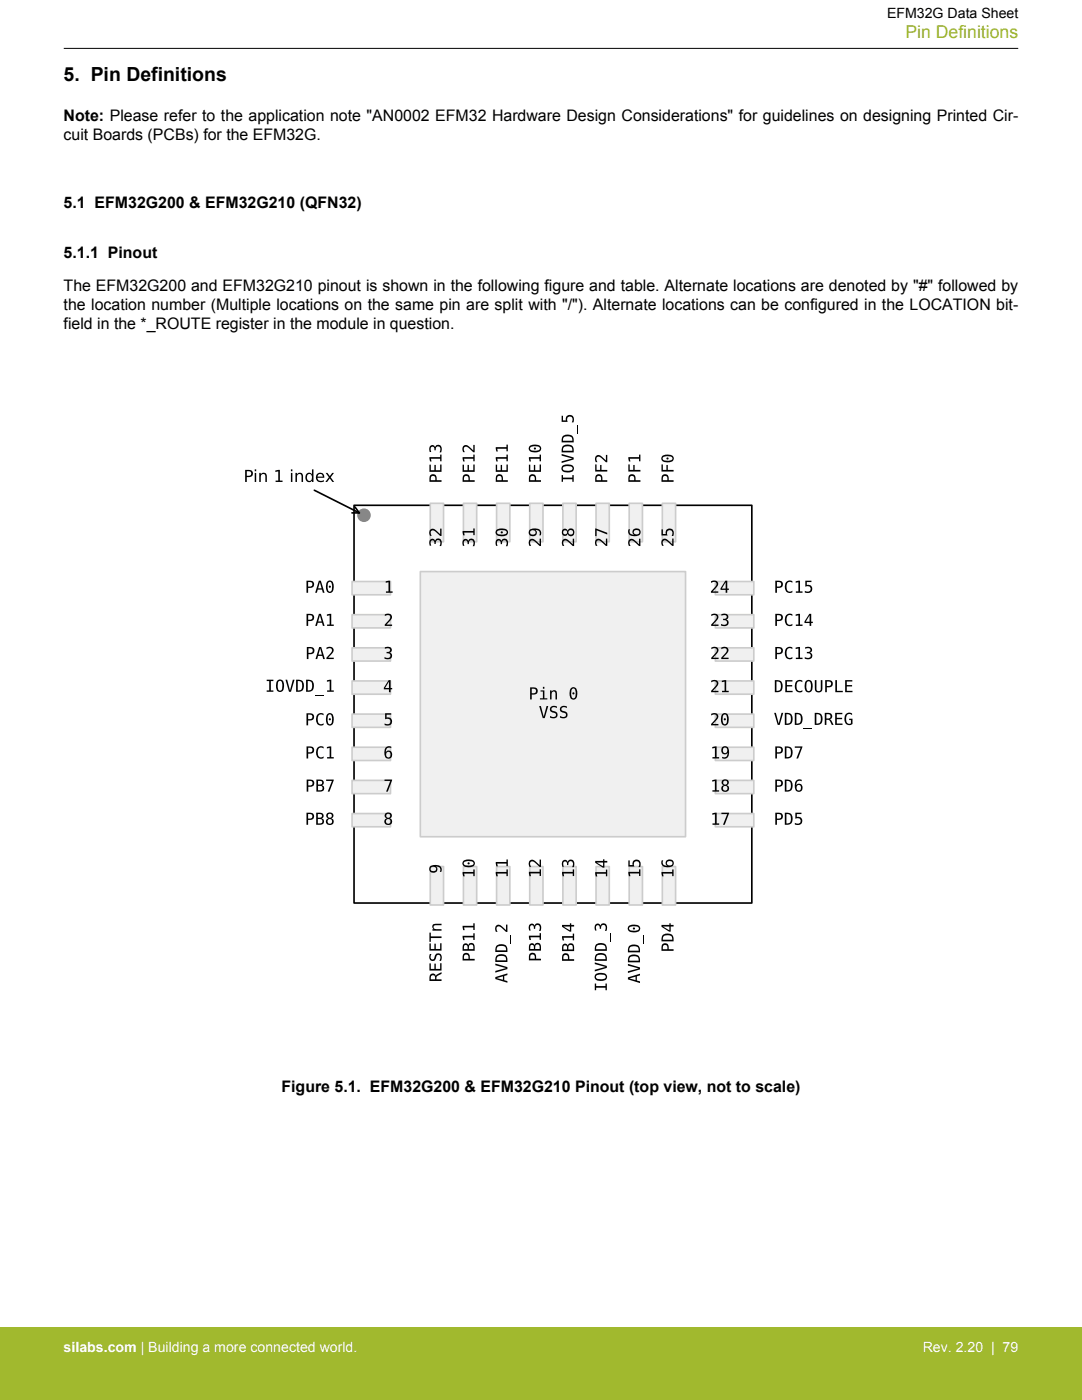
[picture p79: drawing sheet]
<svg xmlns="http://www.w3.org/2000/svg" width="216mm" height="279mm" viewBox="0 0 216 279" stroke-linecap="round" stroke-linejoin="round" font-family="sans-serif">
<defs><g id="words">
<text font-size="3.9" x="12.7" y="16.1">5. Pin Definitions</text>
<text font-size="3.5" fill="#a1b92e" x="180.7" y="7.5">Pin Definitions</text>
<g font-size="3.2">
<text x="12.7" y="24.2">Note: Please refer to the application note &quot;AN0002 EFM32 Hardware Design Considerations&quot; for guidelines on designing Printed Cir-</text>
<text x="12.7" y="28">cuit Boards (PCBs) for the EFM32G.</text>
<text x="12.7" y="41.6">5.1 EFM32G200 &amp; EFM32G210 (QFN32)</text>
<text x="12.7" y="51.4">5.1.1 Pinout</text>
<text x="12.7" y="58">The EFM32G200 and EFM32G210 pinout is shown in the following figure and table. Alternate locations are denoted by &quot;#&quot; followed by</text>
<text x="12.7" y="65.7">field in the *_ROUTE register in the module in question.</text>
<text x="12.7" y="61.9">the location number (Multiple locations on the same pin are split with &quot;/&quot;). Alternate locations can be configured in the LOCATION bit-</text>
<text x="56.2" y="217.9">Figure 5.1. EFM32G200 &amp; EFM32G210 Pinout (top view, not to scale)</text>
</g>
<text font-size="2.8" x="177" y="3.5">EFM32G Data Sheet</text>
<g font-size="2.8" fill="#fff">
<text x="12.7" y="269.9">silabs.com | Building a more connected world.</text>
<text x="184.1" y="269.9">Rev. 2.20 | 79</text>
</g>
</g></defs>
<path d="M70.6 100.8h79.4v79.4h-79.4z" fill="none" stroke="#000" stroke-width=".33"/>
<circle cx="72.6" cy="102.8" r="1.19" fill="#888"/>
<circle cx="72.6" cy="102.8" r="1.19" fill="none" stroke="#888" stroke-width=".33"/>
<path d="M83.9 114.1h52.9v52.9h-52.9z" fill="#f0f0f0"/>
<path d="M83.9 114.1h52.9v52.9h-52.9z" fill="none" stroke="#ccc" stroke-width=".33"/>
<path d="M70.2 116.1h7.7v2.6h-7.7z" fill="#f0f0f0"/>
<path d="M70.2 116.1h7.7v2.6h-7.7z" fill="none" stroke="#ccc" stroke-width=".33"/>
<path d="M70.2 122.7h7.7v2.6h-7.7z" fill="#f0f0f0"/>
<path d="M70.2 122.7h7.7v2.6h-7.7z" fill="none" stroke="#ccc" stroke-width=".33"/>
<path d="M70.2 129.3h7.7v2.6h-7.7z" fill="#f0f0f0"/>
<path d="M70.2 129.3h7.7v2.6h-7.7z" fill="none" stroke="#ccc" stroke-width=".33"/>
<path d="M70.2 135.9h7.7v2.6h-7.7z" fill="#f0f0f0"/>
<path d="M70.2 135.9h7.7v2.6h-7.7z" fill="none" stroke="#ccc" stroke-width=".33"/>
<path d="M70.2 142.5h7.7v2.7h-7.7z" fill="#f0f0f0"/>
<path d="M70.2 142.5h7.7v2.7h-7.7z" fill="none" stroke="#ccc" stroke-width=".33"/>
<path d="M70.2 149.1h7.7v2.7h-7.7z" fill="#f0f0f0"/>
<path d="M70.2 149.1h7.7v2.7h-7.7z" fill="none" stroke="#ccc" stroke-width=".33"/>
<path d="M70.2 155.7h7.7v2.7h-7.7z" fill="#f0f0f0"/>
<path d="M70.2 155.7h7.7v2.7h-7.7z" fill="none" stroke="#ccc" stroke-width=".33"/>
<path d="M70.2 162.4h7.7v2.6h-7.7z" fill="#f0f0f0"/>
<path d="M70.2 162.4h7.7v2.6h-7.7z" fill="none" stroke="#ccc" stroke-width=".33"/>
<path d="M85.9 172.9h2.6v7.7h-2.6z" fill="#f0f0f0"/>
<path d="M85.9 172.9h2.6v7.7h-2.6z" fill="none" stroke="#ccc" stroke-width=".33"/>
<path d="M92.5 172.9h2.6v7.7h-2.6z" fill="#f0f0f0"/>
<path d="M92.5 172.9h2.6v7.7h-2.6z" fill="none" stroke="#ccc" stroke-width=".33"/>
<path d="M99.1 172.9h2.6v7.7h-2.6z" fill="#f0f0f0"/>
<path d="M99.1 172.9h2.6v7.7h-2.6z" fill="none" stroke="#ccc" stroke-width=".33"/>
<path d="M105.7 172.9h2.6v7.7h-2.6z" fill="#f0f0f0"/>
<path d="M105.7 172.9h2.6v7.7h-2.6z" fill="none" stroke="#ccc" stroke-width=".33"/>
<path d="M112.3 172.9h2.7v7.7h-2.7z" fill="#f0f0f0"/>
<path d="M112.3 172.9h2.7v7.7h-2.7z" fill="none" stroke="#ccc" stroke-width=".33"/>
<path d="M118.9 172.9h2.7v7.7h-2.7z" fill="#f0f0f0"/>
<path d="M118.9 172.9h2.7v7.7h-2.7z" fill="none" stroke="#ccc" stroke-width=".33"/>
<path d="M125.5 172.9h2.7v7.7h-2.7z" fill="#f0f0f0"/>
<path d="M125.5 172.9h2.7v7.7h-2.7z" fill="none" stroke="#ccc" stroke-width=".33"/>
<path d="M132.2 172.9h2.6v7.7h-2.6z" fill="#f0f0f0"/>
<path d="M132.2 172.9h2.6v7.7h-2.6z" fill="none" stroke="#ccc" stroke-width=".33"/>
<path d="M142.7 162.4h7.7v2.6h-7.7z" fill="#f0f0f0"/>
<path d="M142.7 162.4h7.7v2.6h-7.7z" fill="none" stroke="#ccc" stroke-width=".33"/>
<path d="M142.7 155.7h7.7v2.7h-7.7z" fill="#f0f0f0"/>
<path d="M142.7 155.7h7.7v2.7h-7.7z" fill="none" stroke="#ccc" stroke-width=".33"/>
<path d="M142.7 149.1h7.7v2.7h-7.7z" fill="#f0f0f0"/>
<path d="M142.7 149.1h7.7v2.7h-7.7z" fill="none" stroke="#ccc" stroke-width=".33"/>
<path d="M142.7 142.5h7.7v2.7h-7.7z" fill="#f0f0f0"/>
<path d="M142.7 142.5h7.7v2.7h-7.7z" fill="none" stroke="#ccc" stroke-width=".33"/>
<path d="M142.7 135.9h7.7v2.6h-7.7z" fill="#f0f0f0"/>
<path d="M142.7 135.9h7.7v2.6h-7.7z" fill="none" stroke="#ccc" stroke-width=".33"/>
<path d="M142.7 129.3h7.7v2.6h-7.7z" fill="#f0f0f0"/>
<path d="M142.7 129.3h7.7v2.6h-7.7z" fill="none" stroke="#ccc" stroke-width=".33"/>
<path d="M142.7 122.7h7.7v2.6h-7.7z" fill="#f0f0f0"/>
<path d="M142.7 122.7h7.7v2.6h-7.7z" fill="none" stroke="#ccc" stroke-width=".33"/>
<path d="M142.7 116.1h7.7v2.6h-7.7z" fill="#f0f0f0"/>
<path d="M142.7 116.1h7.7v2.6h-7.7z" fill="none" stroke="#ccc" stroke-width=".33"/>
<path d="M132.2 100.4h2.6v7.7h-2.6z" fill="#f0f0f0"/>
<path d="M132.2 100.4h2.6v7.7h-2.6z" fill="none" stroke="#ccc" stroke-width=".33"/>
<path d="M125.5 100.4h2.7v7.7h-2.7z" fill="#f0f0f0"/>
<path d="M125.5 100.4h2.7v7.7h-2.7z" fill="none" stroke="#ccc" stroke-width=".33"/>
<path d="M118.9 100.4h2.7v7.7h-2.7z" fill="#f0f0f0"/>
<path d="M118.9 100.4h2.7v7.7h-2.7z" fill="none" stroke="#ccc" stroke-width=".33"/>
<path d="M112.3 100.4h2.7v7.7h-2.7z" fill="#f0f0f0"/>
<path d="M112.3 100.4h2.7v7.7h-2.7z" fill="none" stroke="#ccc" stroke-width=".33"/>
<path d="M105.7 100.4h2.6v7.7h-2.6z" fill="#f0f0f0"/>
<path d="M105.7 100.4h2.6v7.7h-2.6z" fill="none" stroke="#ccc" stroke-width=".33"/>
<path d="M99.1 100.4h2.6v7.7h-2.6z" fill="#f0f0f0"/>
<path d="M99.1 100.4h2.6v7.7h-2.6z" fill="none" stroke="#ccc" stroke-width=".33"/>
<path d="M92.5 100.4h2.6v7.7h-2.6z" fill="#f0f0f0"/>
<path d="M92.5 100.4h2.6v7.7h-2.6z" fill="none" stroke="#ccc" stroke-width=".33"/>
<path d="M85.9 100.4h2.6v7.7h-2.6z" fill="#f0f0f0"/>
<path d="M85.9 100.4h2.6v7.7h-2.6z" fill="none" stroke="#ccc" stroke-width=".33"/>
<path d="M62.7 97.8l9 4.6M70.8 101.2l.9 1.2h-1.5" fill="none" stroke="#000" stroke-width=".33"/>
<g fill="#000">
<path d="M51.7 94.4h.3v.3a.66 .66 0 0 1 .8-.3 .66 .66 0 0 1 .4 .7v1.1h-.2v-1.1a.47 .47 0 0 0-.5-.5 .47 .47 0 0 0-.5 .6v1h-.3zM54.9 93.9l.9-.1v2.1h.6v.3h-1.4v-.3h.5v-1.8l-.6 .1zM59 94.4h.3v.3a.66 .66 0 0 1 .7-.3 .66 .66 0 0 1 .5 .7v1.1h-.3v-1.1a.47 .47 0 0 0-.5-.5 .47 .47 0 0 0-.4 .6v1h-.3zM65 94.4h.3l.5 .6 .5-.6h.3l-.6 .9 .7 .9h-.4l-.5-.7-.5 .7h-.4l.7-1zM85.7 92.7h.3v1.1h.7v-1h.3v1h.8v-1.1h.3v1.5h-2.4zM85.8 89l.6-.2 .4 .5a.71 .71 0 0 1 .9-.5 .71 .71 0 0 1 .4 .9l-.1 .6h-.3a.69 .69 0 0 0 .2-.7 .69 .69 0 0 0-.6-.5 .6 .6 0 0 0-.4 .8h-.2l-.2-.7a.49 .49 0 0 0-.6 .2 .49 .49 0 0 0 .1 .6l.1 .2h-.3l-.2-.6zM85.7 91.2h2.1v-.5h.3v1.4h-.3v-.5h-1.8l.1 .5h-.3zM92.3 92.7h.3v1.1h.7v-1h.3v1h.8v-1.1h.3v1.5h-2.4zM92.3 91.2h2.1v-.5h.3v1.4h-.3v-.5h-1.8l.1 .5h-.3zM92.4 89a1.03 1.03 0 0 1 1.5 .4l.5 .5v-1.1h.3v1.5h-.3l-.6-.6a.81 .81 0 0 0-1.2-.4l-.1 .4 .3 .5h-.4l-.1-.6zM98.9 92.7h.3v1.1h.7v-1h.3v1h.9v-1.1h.2v1.5h-2.4zM98.9 91.2h2.2v-.5h.2v1.4h-.2v-.5h-1.9l.1 .5h-.3z"/>
<path d="M98.9 89.2h2.2v-.5h.2v1.4h-.2v-.5h-1.9l.1 .5h-.3zM105.5 92.7h.3v1.1h.7v-1h.3v1h.9v-1.1h.2v1.5h-2.4zM105.5 91.2h2.2v-.5h.2v1.4h-.2v-.5h-1.9l.2 .5h-.3zM112.1 94.8h.2v.5h1.9v-.5h.3v1.4h-.3v-.6h-1.9v.6h-.2zM112.1 83h.2v.9h.6a.86 .86 0 0 1 1-1.1 .86 .86 0 0 1 .6 1.3l-.1 .2h-.3a.64 .64 0 0 0 .1-.9 .64 .64 0 0 0-.9-.1l-.1 .4 .1 .5h-1.2zM112.1 90.6l2.4 .7v.4l-2.4 .7v-.3l2.1-.6-2.1-.6zM115.1 84.9h.2v1.6h-.2zM118.8 92.7h.2v1.1h.7v-1h.3v1h1.2v.3h-2.4zM118.9 91a1.03 1.03 0 0 1 1.5 .4l.5 .5v-1.1h.3v1.4h-.3l-.6-.5a.81 .81 0 0 0-1.2-.4l-.1 .4 .2 .5h-.3l-.2-.6zM125.4 92.7h.3v1.1h.7v-1h.2v1h1.2v.3h-2.4zM125.4 91.2h2.1v-.5h.3v1.4h-.3v-.5h-1.8l.1 .5h-.3zM132 92.7h.3v1.1h.7v-1h.3v1h1.1v.3h-2.4z"/>
<path d="M77 116l.8-.1v2.1h.5v.3h-1.3v-.3h.5v-1.8l-.5 .1zM85.8 107.7l.6-.2 .4 .4a.71 .71 0 0 1 .9-.4 .71 .71 0 0 1 .4 .9l-.1 .6h-.3a.69 .69 0 0 0 .2-.7 .69 .69 0 0 0-.6-.5 .6 .6 0 0 0-.4 .8h-.2l-.2-.7a.49 .49 0 0 0-.6 .2 .49 .49 0 0 0 .1 .6l.1 .2h-.3l-.2-.6zM85.8 105.7a1.03 1.03 0 0 1 1.5 .4l.5 .5v-1.1h.3v1.5h-.3l-.6-.6a.81 .81 0 0 0-1.2-.3l-.1 .3 .2 .5h-.3l-.2-.6zM92.4 107.8l.6-.2 .4 .4a.71 .71 0 0 1 .9-.5 .71 .71 0 0 1 .5 .9l-.2 .6h-.3a.69 .69 0 0 0 .2-.7 .69 .69 0 0 0-.6-.5 .6 .6 0 0 0-.3 .8h-.3l-.2-.7a.49 .49 0 0 0-.5 .2 .49 .49 0 0 0 0 .6l.1 .2h-.3l-.1-.6zM92.3 106h2.1v-.5h.3v1.3h-.3v-.5h-1.8l.1 .5h-.3zM99.1 107.8l.5-.2 .4 .4a.71 .71 0 0 1 .9-.5 .71 .71 0 0 1 .5 .9l-.1 .6h-.4a.69 .69 0 0 0 .2-.7 .69 .69 0 0 0-.6-.5 .6 .6 0 0 0-.3 .8h-.3l-.2-.7a.49 .49 0 0 0-.5 .2 .49 .49 0 0 0 0 .6l.1 .2h-.3l-.1-.6zM105.7 107.7a1.03 1.03 0 0 1 1.5 .4l.5 .5v-1.1h.2v1.5h-.2l-.7-.6a.81 .81 0 0 0-1.2-.3v.3l.2 .5h-.3l-.2-.6zM112.3 107.7a1.03 1.03 0 0 1 1.5 .5l.5 .4v-1.1h.3v1.5h-.3l-.6-.6a.81 .81 0 0 0-1.3-.3v.3l.2 .6h-.3l-.2-.7zM118.8 105.5l2.4 .8v.4l-2.2-.9v1.2h-.2zM118.9 107.7a1.03 1.03 0 0 1 1.5 .4l.5 .5v-1.1h.3v1.5h-.3l-.6-.6a.81 .81 0 0 0-1.2-.4l-.1 .4 .2 .5h-.3l-.2-.6zM125.5 107.7a1.03 1.03 0 0 1 1.5 .4l.5 .5v-1.1h.3v1.5h-.3l-.6-.6a.81 .81 0 0 0-1.2-.3l-.1 .3 .2 .6h-.3l-.2-.7zM132 105.6h.3v1h.6a.86 .86 0 0 1 .9-1.1 .86 .86 0 0 1 .6 1.3l-.1 .2h-.3a.64 .64 0 0 0 .1-.9 .64 .64 0 0 0-.9-.1l-.1 .4 .1 .5h-1.2z"/>
<path d="M132.1 107.7a1.03 1.03 0 0 1 1.5 .4l.5 .5v-1.1h.3v1.4h-.3l-.6-.5a.81 .81 0 0 0-1.2-.4l-.1 .4 .2 .5h-.3l-.2-.6zM141.9 116a.82 .82 0 0 1 1.2 0 .82 .82 0 0 1-.2 1.3l-.7 .7h1.1v.3h-1.4v-.3l.5-.6a.81 .81 0 0 0 .4-1.2l-.4-.1-.5 .2zM156.9 116.1l.3-.2h.7l.2 .1v.3a.66 .66 0 0 0-.7-.2 .66 .66 0 0 0-.4 .6l-.1 .4a.72 .72 0 0 0 .3 .9 .72 .72 0 0 0 .9-.1v.3a1.04 1.04 0 0 1-1.2-.1 1.04 1.04 0 0 1-.3-1.1zM158.8 116l.8-.1v2.1h.5v.3h-1.3v-.3h.5v-1.8l-.5 .1zM160.7 115.9h1.2v.3h-.9v.6a.86 .86 0 0 1 1.1 .9 .86 .86 0 0 1-1.3 .6l-.2-.1v-.3a.64 .64 0 0 0 .9 .1 .64 .64 0 0 0 .1-.9l-.4-.1-.5 .1zM53.2 135.6h1.4v.3h-.6v1.9h.6v.3h-1.4v-.3h.5v-1.9h-.5zM57 135.6h.3l.6 2.2 .5-2.2h.4l-.7 2.5h-.4zM62.8 138.7h1.7v.1h-1.7zM65.2 122.6l.9-.1v2.1h.5v.3h-1.3v-.3h.5v-1.8l-.6 .1zM65.2 135.8l.9-.2v2.2h.5v.3h-1.3v-.3h.5v-1.9l-.6 .2zM65.2 129.2a.82 .82 0 0 1 1.2 .1 .82 .82 0 0 1-.2 1.2l-.7 .8h1.1v.2h-1.5v-.2l.6-.7a.81 .81 0 0 0 .3-1.2h-.3l-.5 .2zM76.8 122.6a.82 .82 0 0 1 1.2 .1 .82 .82 0 0 1-.2 1.2l-.7 .7h1.1v.3h-1.4v-.3l.6-.6a.81 .81 0 0 0 .3-1.2l-.4-.1-.5 .3z"/>
<path d="M76.8 129.2a.81 .81 0 0 1 1-.1 .81 .81 0 0 1 .3 1l-.3 .1a.71 .71 0 0 1 .4 .9 .71 .71 0 0 1-.9 .5l-.6-.1v-.4a.69 .69 0 0 0 .7 .2 .69 .69 0 0 0 .5-.6 .6 .6 0 0 0-.8-.3v-.3l.7-.2a.49 .49 0 0 0-.2-.5 .49 .49 0 0 0-.6 0l-.2 .1zM109.8 137.8h.3v.3a.58 .58 0 0 1 .7-.3 .58 .58 0 0 1 .3 .7v1.1h-.3v-1.3v-.2l-.3-.1-.4 .3v1.3h-.3zM141.9 135.8a.82 .82 0 0 1 1.2 .1 .82 .82 0 0 1-.1 1.2l-.7 .8h1.1v.2h-1.5v-.2l.6-.7a.81 .81 0 0 0 .3-1.2h-.3l-.6 .2zM141.9 122.6a.82 .82 0 0 1 1.2 .1 .82 .82 0 0 1-.1 1.2l-.7 .7h1.1v.3h-1.5v-.3l.6-.6a.81 .81 0 0 0 .3-1.2l-.3-.1-.6 .3zM141.9 129.2a.82 .82 0 0 1 1.3 .1 .82 .82 0 0 1-.2 1.2l-.7 .8h1.1v.2h-1.5v-.2l.6-.7a.81 .81 0 0 0 .3-1.2h-.3l-.6 .2zM144 135.9l.9-.2v2.2h.5v.2h-1.3v-.2h.5v-1.9l-.6 .2zM143.9 129.2a.82 .82 0 0 1 1.3 .1 .82 .82 0 0 1-.2 1.2l-.7 .8h1.1v.2h-1.5v-.2l.6-.7a.81 .81 0 0 0 .3-1.2h-.3l-.6 .2zM143.9 122.6a.81 .81 0 0 1 1-.1 .81 .81 0 0 1 .3 .9l-.3 .2a.71 .71 0 0 1 .5 .9 .71 .71 0 0 1-1 .5l-.5-.2v-.3a.69 .69 0 0 0 .7 .2 .69 .69 0 0 0 .5-.6 .6 .6 0 0 0-.8-.3v-.3l.7-.2a.49 .49 0 0 0-.2-.5 .49 .49 0 0 0-.6 0l-.3 .1zM156.7 135.7h1.4v.3h-1.1v.7h1.1v.3h-1.1v.9h1.2v.2h-1.5zM156.9 129.3l.3-.1 .7-.1 .2 .1v.3a.66 .66 0 0 0-.7-.1 .66 .66 0 0 0-.4 .5l-.1 .4a.72 .72 0 0 0 .3 .9 .72 .72 0 0 0 .9-.1v.3a1.04 1.04 0 0 1-1.2-.1 1.04 1.04 0 0 1-.3-1.1zM156.9 122.7l.3-.2h.7l.2 .1v.3a.66 .66 0 0 0-.7-.1 .66 .66 0 0 0-.4 .5l-.1 .4a.72 .72 0 0 0 .3 .9 .72 .72 0 0 0 .9-.1v.3a1.04 1.04 0 0 1-1.2-.1 1.04 1.04 0 0 1-.3-1.1zM158.8 129.2l.8-.1v2.2h.5v.2h-1.3v-.2h.5v-1.9l-.5 .1z"/>
<path d="M158.8 122.6l.8-.1v2.1h.5v.3h-1.3v-.3h.5v-1.8l-.5 .1zM158.9 135.9l.3-.1 .6-.1 .3 .1v.4a.66 .66 0 0 0-.7-.2 .66 .66 0 0 0-.4 .5l-.1 .4a.72 .72 0 0 0 .3 .9 .72 .72 0 0 0 .9-.1v.4a1.04 1.04 0 0 1-1.2-.1 1.04 1.04 0 0 1-.3-1.2zM160.7 129.2a.81 .81 0 0 1 .9-.1 .81 .81 0 0 1 .3 1l-.3 .1a.71 .71 0 0 1 .5 .9 .71 .71 0 0 1-.9 .5l-.6-.1v-.4a.69 .69 0 0 0 .7 .2 .69 .69 0 0 0 .5-.6 .6 .6 0 0 0-.8-.3v-.3l.7-.2a.49 .49 0 0 0-.2-.5 .49 .49 0 0 0-.6 0l-.2 .1zM162.6 135.7h.3v1.7a.47 .47 0 0 0 .6 .5 .47 .47 0 0 0 .3-.7v-1.5h.3v1.5a.78 .78 0 0 1-.8 1 .78 .78 0 0 1-.7-1zM166.7 135.7h.3v2.2h1.2v.2h-1.5zM168.6 135.7h1.5v.3h-1.1v.7h1v.3h-1v.9h1.1v.2h-1.5zM63.4 142.5l.2-.1 .7-.1 .3 .1v.4a.66 .66 0 0 0-.7-.2 .66 .66 0 0 0-.5 .5v.5a.72 .72 0 0 0 .3 .8 .72 .72 0 0 0 .9-.1v.4a1.04 1.04 0 0 1-1.2-.1 1.04 1.04 0 0 1-.3-1.1zM63.4 149.2l.2-.2h.7l.3 .1v.3a.66 .66 0 0 0-.7-.2 .66 .66 0 0 0-.5 .6v.4a.72 .72 0 0 0 .3 .8 .72 .72 0 0 0 .9 0v.3a1.04 1.04 0 0 1-1.2-.1 1.04 1.04 0 0 1-.3-1.1zM65.1 155.6h1.5l-.9 2.4h-.3l.8-2.1h-1.1zM65.2 149.1l.9-.1v2.1h.5v.3h-1.3v-.3h.5v-1.8l-.6 .1zM76.7 155.6h1.5l-.8 2.4h-.4l.9-2.1h-1.2zM76.8 142.3h1.3v.3h-1v.6a.86 .86 0 0 1 1.2 1 .86 .86 0 0 1-1.4 .6l-.2-.1v-.3a.64 .64 0 0 0 .9 .1 .64 .64 0 0 0 .2-.9l-.5-.2-.5 .2z"/>
<path d="M107.6 140.9h.3l.6 2.1 .6-2.1h.3l-.7 2.4h-.4zM109.9 141.1l.9-.2 .3 .1v.3a.56 .56 0 0 0-.7-.2 .56 .56 0 0 0-.3 .7h.1a1 1 0 0 1 1.1 1 .97 .97 0 0 1-1.6 .4v-.3a.61 .61 0 0 0 .8 .2 .61 .61 0 0 0 .4-.7l-.1-.1a.99 .99 0 0 1-1.1-.8zM111.9 141.1l.9-.2 .3 .1v.3a.56 .56 0 0 0-.7-.2 .56 .56 0 0 0-.3 .7h.1a1 1 0 0 1 1 1 .97 .97 0 0 1-1.5 .4v-.3a.61 .61 0 0 0 .8 .2 .61 .61 0 0 0 .3-.7v-.1a.99 .99 0 0 1-1.1-.8zM142.1 155.7l.9-.1v2.1h.5v.3h-1.3v-.3h.5v-1.8l-.6 .1zM142.1 149.1l.9-.1v2.1h.5v.3h-1.3v-.3h.5v-1.8l-.6 .1zM141.9 142.5a.82 .82 0 0 1 1.2 0 .82 .82 0 0 1-.1 1.2l-.8 .8h1.2v.3h-1.5v-.3l.6-.6a.81 .81 0 0 0 .3-1.3h-.3l-.6 .2zM154.5 142.3h.3l.6 2.1 .5-2.1h.4l-.7 2.4h-.4zM158.6 149h1.5l-.9 2.4h-.3l.8-2.2h-1.1zM160.4 145.3h1.6v.2h-1.6zM166.6 142.3h1.5v.2h-1.1v.8h1v.2h-1v.9h1.1v.3h-1.5zM168.8 142.5l.7-.3 .3 .1 .2 .1v.3a.65 .65 0 0 0-.7-.2 .65 .65 0 0 0-.4 .6l-.1 .4a.69 .69 0 0 0 .2 .8 .69 .69 0 0 0 .8 .1v-.7h-.4v-.3h.7v1.1a1.02 1.02 0 0 1-1.2 0 1.02 1.02 0 0 1-.4-1.1zM92.3 174h2.1v-.5h.3v1.4h-.3v-.6h-1.8l.1 .6h-.3z"/>
<path d="M98.9 174h2.2v-.5h.2v1.3h-.2v-.5h-1.9l.1 .6h-.3zM98.9 172h2.2v-.5h.2v1.4h-.2v-.6h-1.9l.1 .6h-.3zM105.5 174h2.2v-.5h.2v1.3h-.2v-.5h-1.9l.2 .6h-.3zM105.7 171.8a1.03 1.03 0 0 1 1.5 .4l.5 .5v-1.1h.2v1.4h-.2l-.7-.6a.81 .81 0 0 0-1.2-.3v.3l.2 .6h-.3l-.2-.6zM112.3 171.8l.6-.2 .4 .4a.71 .71 0 0 1 .9-.4 .71 .71 0 0 1 .4 .9l-.1 .6h-.3a.69 .69 0 0 0 .1-.8 .69 .69 0 0 0-.6-.4 .6 .6 0 0 0-.3 .7h-.3l-.1-.6a.49 .49 0 0 0-.6 .2 .49 .49 0 0 0 0 .6l.1 .2h-.3l-.1-.6zM112.1 174h2.2v-.5h.3v1.3h-.3v-.5h-1.9l.2 .6h-.3zM118.8 174.1h2.1v-.6h.3v1.4h-.3v-.5h-1.8l.1 .5h-.3zM125.4 171.7h.3v.9h.5a.86 .86 0 0 1 1-1.1 .86 .86 0 0 1 .6 1.4l-.1 .1h-.3a.64 .64 0 0 0 .1-.8 .64 .64 0 0 0-.9-.2l-.1 .4 .1 .5h-1.2zM125.4 174h2.1v-.5h.3v1.3h-.3v-.5h-1.8l.1 .6h-.3zM132 174h2.1v-.5h.3v1.4h-.3v-.6h-1.8l.1 .6h-.3zM142.1 162.3l.9-.1v2.1h.5v.3h-1.3v-.3h.5v-1.8l-.6 .1zM144 162.2h1.5l-.9 2.4h-.3l.8-2.1h-1.1z"/>
<path d="M158.7 162.2h1.2v.3h-.9v.6a.86 .86 0 0 1 1.1 .9 .86 .86 0 0 1-1.3 .6l-.2-.1v-.3a.64 .64 0 0 0 .9 .1 .64 .64 0 0 0 .1-.9l-.4-.1-.5 .1zM85.7 192.3h.3v1.1h.7v-1.1h.3v1.1h.8v-1.2h.3v1.5h-2.4zM85.7 188.3h.3v1.1h.7v-1.1h.3v1.1h.8v-1.1h.3v1.4h-2.4zM85.7 186.1h.3v.8h2.1v.3h-2.1v.8h-.3zM85.8 190.4h.3a.56 .56 0 0 0-.2 .7 .56 .56 0 0 0 .7 .3v-.1a1 1 0 0 1 .9-1 .97 .97 0 0 1 .5 1.5h-.3a.61 .61 0 0 0 .2-.8 .61 .61 0 0 0-.7-.3h-.1a.99 .99 0 0 1-.8 1.1 .91 .91 0 0 1-.5-1.4zM86.4 184.5l1.7-.1v.3h-1.3h-.2l-.1 .3 .3 .4h1.3v.3h-1.8v-.3h.3l-.4-.5zM92.3 186.8h2.1v-.5h.3v1.3h-.3v-.5h-1.8l.1 .5h-.3zM92.3 184.8h2.1v-.5h.3v1.3h-.3v-.5h-1.8l.1 .5h-.3zM98.8 192.3l2.4 .7v.4l-2.4 .7v-.3l2.2-.6-2.2-.6zM99 184.8a1.03 1.03 0 0 1 1.5 .4l.5 .4v-1.1h.2v1.5h-.2l-.7-.6a.81 .81 0 0 0-1.2-.3v.3l.2 .6h-.3l-.2-.7zM101.9 186.6h.1v1.6h-.1zM105.7 184.5l.6-.2 .4 .5a.71 .71 0 0 1 .9-.5 .71 .71 0 0 1 .4 .9l-.1 .6h-.4a.69 .69 0 0 0 .2-.7 .69 .69 0 0 0-.6-.5 .6 .6 0 0 0-.3 .8h-.3l-.1-.7a.49 .49 0 0 0-.6 .2 .49 .49 0 0 0 0 .6l.1 .2h-.3l-.1-.6z"/>
<path d="M105.5 186.7h2.2v-.5h.2v1.4h-.2v-.5h-1.9l.2 .5h-.3zM112.1 186.8h2.2v-.5h.3v1.4h-.3v-.6h-1.9l.2 .6h-.3zM118.7 196.3h.3v.5h1.8v-.5h.3v1.3h-.3v-.5h-1.8v.5h-.3zM118.8 184.5l.6-.2 .4 .4a.71 .71 0 0 1 .9-.4 .71 .71 0 0 1 .4 .9l-.1 .6h-.3a.69 .69 0 0 0 .2-.7 .69 .69 0 0 0-.6-.5 .6 .6 0 0 0-.4 .8h-.2l-.2-.7a.49 .49 0 0 0-.6 .2 .49 .49 0 0 0 .1 .6v.2h-.3l-.1-.6zM118.7 192.1l2.4 .7v.4l-2.4 .7v-.4l2.1-.5-2.1-.6zM121.7 186.3h.2v1.7h-.2zM125.3 192.4l2.4 .7v.4l-2.4 .7v-.4l2.1-.5-2.1-.6zM128.4 186.6h.1v1.7h-.1z"/>
<path d="M49.2 94v.9h.5a.45 .45 0 0 0 .4-.4 .45 .45 0 0 0-.4-.5zM48.9 93.8h.8a.73 .73 0 0 1 .8 .7 .73 .73 0 0 1-.8 .7h-.5v1h-.3z"/>
<path d="M50.8 94.4h.3v1.8h-.3zM50.8 93.7h.3v.4h-.3z"/>
<path d="M58 94.4h.3v1.8h-.3zM58 93.7h.3v.4h-.3z"/>
<path d="M61.2 94.5l.6-.2 .5 .4v-1h.2v2.5h-.2v-.3a.76 .76 0 0 1-1 .2 .76 .76 0 0 1-.4-.9zM61.4 94.8a.69 .69 0 0 0-.1 .8 .69 .69 0 0 0 .7 .3 .7 .7 0 0 0 .3-.8 .7 .7 0 0 0-.8-.5z"/>
<path d="M63.3 94.6a.84 .84 0 0 1 1-.2 .84 .84 0 0 1 .4 1h-1.4a.77 .77 0 0 0 .5 .6 .77 .77 0 0 0 .8-.2v.3a1.02 1.02 0 0 1-1.3-.2 1.02 1.02 0 0 1 0-1.3zM63.5 94.7l-.1 .4h1a.52 .52 0 0 0-.3-.5 .52 .52 0 0 0-.6 .1z"/>
<path d="M86.1 95.1l-.1 .7h.9l-.2-.7-.3-.1zM85.9 94.8a.81 .81 0 0 1 1 0 .81 .81 0 0 1 .2 1h1v.4h-2.4v-.9z"/>
<path d="M92.7 95.1l-.1 .7h.9l-.1-.7-.4-.1zM92.5 94.8a.81 .81 0 0 1 1 0 .81 .81 0 0 1 .2 1h1v.4h-2.4v-.9z"/>
<path d="M99.3 95.1l-.1 .7h.9l-.1-.7-.4-.1zM99.1 94.8a.81 .81 0 0 1 1 0 .81 .81 0 0 1 .3 1h.9v.4h-2.4v-.9z"/>
<path d="M105.9 95.1l-.1 .7h.9l-.1-.7-.3-.1zM105.7 94.8a.81 .81 0 0 1 1.1 0 .81 .81 0 0 1 .2 1h.9v.4h-2.4v-.9z"/>
<path d="M106.5 89.5a.22 .22 0 0 1 .4 0 .22 .22 0 0 1-.4 0zM105.8 89.3v.3a1.58 1.58 0 0 0 1.9 .1v-.3a1.58 1.58 0 0 0-1.9-.1zM105.8 88.9a1.89 1.89 0 0 1 2.1 .3 .73 .73 0 0 1-.6 1l-.6 .1a.88 .88 0 0 1-.9-.2 .88 .88 0 0 1-.2-.9z"/>
<path d="M112.5 93.2l-.2 .4a1.43 1.43 0 0 0 1.8 .2l.1-.4a1.42 1.42 0 0 0-1.7-.2zM112.3 92.9a1.91 1.91 0 0 1 2.1 .3 .75 .75 0 0 1-.6 1 1.22 1.22 0 0 1-1.8-.8z"/>
<path d="M112.5 89.2l-.2 .8h1.9v-.3a.54 .54 0 0 0-.5-.6zM112.4 89a1.46 1.46 0 0 1 2 .3l.1 1h-2.4v-.7z"/>
<path d="M112.5 87.2l-.2 .8h1.9v-.3a.54 .54 0 0 0-.5-.6zM112.4 87a1.46 1.46 0 0 1 2 .3l.1 1h-2.4v-.7z"/>
<path d="M119.2 95.1l-.2 .7h.9l-.1-.7-.3-.1zM118.9 94.8a.81 .81 0 0 1 1.1 0 .81 .81 0 0 1 .2 1h1v.4h-2.4v-.9z"/>
<path d="M125.8 95.1l-.2 .7h1l-.2-.7-.3-.1zM125.6 94.8a.81 .81 0 0 1 1 0 .81 .81 0 0 1 .2 1h1v.4h-2.4v-.9z"/>
<path d="M132.4 95.1l-.1 .7h.9l-.2-.7-.3-.1zM132.2 94.8a.81 .81 0 0 1 1 0 .81 .81 0 0 1 .2 1h1v.4h-2.4v-.9z"/>
<path d="M133 91.5a.22 .22 0 0 1 .4 0 .22 .22 0 0 1-.4 0zM132.3 91.3l-.1 .3a1.58 1.58 0 0 0 1.9 .1l.1-.3a1.58 1.58 0 0 0-1.9-.1zM132.3 90.9a1.89 1.89 0 0 1 2.1 .3 .73 .73 0 0 1-.7 1l-.5 .1a.88 .88 0 0 1-.9-.2 .88 .88 0 0 1-.3-.9z"/>
<path d="M61.5 116.2v.9h.4a.45 .45 0 0 0 .4-.5 .45 .45 0 0 0-.4-.4zM61.2 115.9h.7a.73 .73 0 0 1 .8 .7 .73 .73 0 0 1-.8 .7h-.4v1h-.3z"/>
<path d="M63.8 116.2l-.3 1.2h.7zM63.6 115.9h.4l.8 2.4h-.4l-.2-.6h-.8l-.2 .6h-.3z"/>
<path d="M65.6 117.1a.22 .22 0 0 1 .4 0 .22 .22 0 0 1-.4 0zM65.6 116.2a1.79 1.79 0 0 0 0 1.8l.3 .1a1.58 1.58 0 0 0 .1-1.9zM65.3 116.1a.72 .72 0 0 1 .8-.2 .72 .72 0 0 1 .4 .7l.1 .5a.88 .88 0 0 1-.2 .9 .88 .88 0 0 1-.9 .3 1.9 1.9 0 0 1-.2-2.2z"/>
<path d="M99.9 106.2a.22 .22 0 0 1 .4 0 .22 .22 0 0 1-.4 0zM99.2 106.1l-.1 .2a1.58 1.58 0 0 0 2 .1v-.2a1.58 1.58 0 0 0-1.9-.1zM99.2 105.7a1.89 1.89 0 0 1 2.1 .2 .73 .73 0 0 1-.7 1.1h-.5a.88 .88 0 0 1-.9-.2 .88 .88 0 0 1-.2-.9z"/>
<path d="M105.9 105.9a.49 .49 0 0 0 .1 .7 .49 .49 0 0 0 .6 0 .49 .49 0 0 0 .1-.7l-.4-.1zM105.8 105.7a1.78 1.78 0 0 1 2.1 .3v.8h-.3a.71 .71 0 0 0 0-.8 .71 .71 0 0 0-.8-.2 .73 .73 0 0 1 .2 1 .73 .73 0 0 1-1 .2l-.5-.4a.8 .8 0 0 1 .3-.9z"/>
<path d="M113.4 106.2a.5 .5 0 0 0 1 0 .5 .5 0 0 0-1 0zM112.3 105.7l.6-.2 .4 .4a.71 .71 0 0 1 1-.4 .71 .71 0 0 1 .3 1.1 .67 .67 0 0 1-.7 .4 .67 .67 0 0 1-.6-.5 .64 .64 0 0 1-.9 .4 .64 .64 0 0 1-.2-1zM112.3 106.2a.45 .45 0 0 0 .9 0 .45 .45 0 0 0-.9 0z"/>
<path d="M125.4 105.6h.3a.71 .71 0 0 0 0 .9 .71 .71 0 0 0 .8 .2 .73 .73 0 0 1-.2-1 .73 .73 0 0 1 1.1-.2 .77 .77 0 0 1 .4 .9 .77 .77 0 0 1-.8 .6 1.21 1.21 0 0 1-1.7-1zM126.6 105.9a.5 .5 0 0 0 .1 .6 .5 .5 0 0 0 .6 0 .5 .5 0 0 0 .1-.6z"/>
<path d="M144.8 116.2l-.8 1.3h.8zM144.7 115.9h.4v1.6h.3v.2h-.3v.6h-.3v-.6h-1v-.3z"/>
<path d="M155 116.2v.9h.4a.45 .45 0 0 0 .5-.5 .45 .45 0 0 0-.5-.4zM154.7 115.9h.7a.73 .73 0 0 1 .8 .7 .73 .73 0 0 1-.8 .7h-.4v1h-.3z"/>
<path d="M55.7 135.9a1.79 1.79 0 0 0 0 1.9h.2a1.42 1.42 0 0 0 .3-1.8l-.3-.1zM55.3 135.8a.77 .77 0 0 1 .9-.1 .77 .77 0 0 1 .5 .7v.5a.86 .86 0 0 1-.3 1 .86 .86 0 0 1-1.1-.1 2.2 2.2 0 0 1 0-2z"/>
<path d="M59.4 135.9v1.9h.3a.54 .54 0 0 0 .6-.5v-.6a.69 .69 0 0 0-.9-.8zM59.1 135.6a1.25 1.25 0 0 1 1.5 1.3 1.25 1.25 0 0 1-1.5 1.2z"/>
<path d="M61.5 122.8v.9h.4a.45 .45 0 0 0 .4-.5 .45 .45 0 0 0-.4-.4zM61.2 122.5h.7a.73 .73 0 0 1 .8 .7 .73 .73 0 0 1-.8 .7h-.4v1h-.3z"/>
<path d="M61.5 129.4v.9h.4a.45 .45 0 0 0 .5-.5 .45 .45 0 0 0-.5-.4zM61.2 129.1h.7a.73 .73 0 0 1 .8 .7 .73 .73 0 0 1-.8 .8h-.4v.9h-.3z"/>
<path d="M61.4 135.9v1.9h.3a.54 .54 0 0 0 .6-.5v-.6a.69 .69 0 0 0-.9-.8zM61.1 135.6a1.25 1.25 0 0 1 1.5 1.3 1.25 1.25 0 0 1-1.5 1.2z"/>
<path d="M63.8 122.8l-.3 1.2h.7zM63.6 122.5h.4l.8 2.4h-.4l-.1-.6h-.9l-.2 .6h-.3z"/>
<path d="M63.9 129.4l-.4 1.2h.7zM63.7 129.1h.4l.7 2.4h-.3l-.2-.6h-.8l-.2 .6h-.3z"/>
<path d="M77.6 136l-.7 1.3h.7zM77.6 135.7h.3v1.6h.4v.3h-.4v.5h-.3v-.5h-1v-.3z"/>
<path d="M106.1 137.4v1h.4a.45 .45 0 0 0 .5-.5 .45 .45 0 0 0-.5-.5zM105.8 137.2h.7a.73 .73 0 0 1 .8 .7 .73 .73 0 0 1-.8 .7h-.4v1h-.3z"/>
<path d="M107.9 137.8h.7v1.6h.6v.2h-1.5v-.2h.6v-1.4h-.4zM108.3 137.1h.3v.4h-.3z"/>
<path d="M114.2 138.4a.22 .22 0 0 1 .4 0 .22 .22 0 0 1-.4 0zM114.2 137.5a1.79 1.79 0 0 0 0 1.8l.3 .1a1.58 1.58 0 0 0 .1-1.9zM113.9 137.4a.72 .72 0 0 1 .8-.2 .72 .72 0 0 1 .5 .7v.5a.88 .88 0 0 1-.2 .9 .88 .88 0 0 1-.9 .2 1.9 1.9 0 0 1-.2-2.1z"/>
<path d="M155 129.4v.9h.4a.45 .45 0 0 0 .5-.5 .45 .45 0 0 0-.5-.4zM154.7 129.1h.7a.73 .73 0 0 1 .8 .7 .73 .73 0 0 1-.8 .8h-.4v.9h-.3z"/>
<path d="M155 122.8v.9h.4a.45 .45 0 0 0 .5-.5 .45 .45 0 0 0-.5-.4zM154.7 122.5h.7a.73 .73 0 0 1 .8 .7 .73 .73 0 0 1-.8 .7h-.4v1h-.3z"/>
<path d="M154.9 136v1.9h.3a.54 .54 0 0 0 .6-.5v-.6a.69 .69 0 0 0-.9-.8zM154.6 135.7a1.25 1.25 0 0 1 1.6 1.2 1.25 1.25 0 0 1-1.6 1.2z"/>
<path d="M161.5 122.8l-.7 1.3h.7zM161.5 122.5h.4v1.6h.3v.2h-.3v.6h-.4v-.6h-1v-.3z"/>
<path d="M161.1 136a1.79 1.79 0 0 0 .1 1.9h.2a1.42 1.42 0 0 0 .3-1.8l-.3-.1zM160.8 135.9a.77 .77 0 0 1 .9-.1 .77 .77 0 0 1 .4 .7l.1 .4a.86 .86 0 0 1-.4 1.1 .86 .86 0 0 1-1.1-.1 2.2 2.2 0 0 1 .1-2z"/>
<path d="M165 136v.9h.4a.45 .45 0 0 0 .4-.4 .45 .45 0 0 0-.4-.5zM164.7 135.7h.7a.73 .73 0 0 1 .8 .8 .73 .73 0 0 1-.8 .7h-.4v.9h-.3z"/>
<path d="M61.5 142.6v.9h.4a.45 .45 0 0 0 .4-.4 .45 .45 0 0 0-.4-.5zM61.2 142.3h.7a.73 .73 0 0 1 .8 .8 .73 .73 0 0 1-.8 .7h-.4v1h-.3z"/>
<path d="M61.5 149.2v.9h.4a.45 .45 0 0 0 .4-.4 .45 .45 0 0 0-.4-.5zM61.2 149h.7a.73 .73 0 0 1 .8 .7 .73 .73 0 0 1-.8 .7h-.4v1h-.3z"/>
<path d="M61.5 155.8v1h.4a.45 .45 0 0 0 .5-.5 .45 .45 0 0 0-.5-.5zM61.2 155.6h.7a.73 .73 0 0 1 .8 .7 .73 .73 0 0 1-.8 .7h-.4v1h-.3z"/>
<path d="M63.5 156.8v.9l.7-.1 .2-.3-.2-.4zM63.5 155.8v.8l.7-.1 .1-.3-.1-.3zM63.1 155.6h.7a.59 .59 0 0 1 .8 .4 .59 .59 0 0 1-.4 .7 .67 .67 0 0 1 .5 .8 .67 .67 0 0 1-.9 .5h-.7z"/>
<path d="M65.6 143.5a.22 .22 0 0 1 .4 0 .22 .22 0 0 1-.4 0zM65.6 142.6a1.79 1.79 0 0 0 0 1.9h.3a1.58 1.58 0 0 0 .1-1.9zM65.3 142.5a.72 .72 0 0 1 .8-.1 .72 .72 0 0 1 .4 .6l.1 .6a.88 .88 0 0 1-.2 .9 .88 .88 0 0 1-.9 .2 1.9 1.9 0 0 1-.2-2.2z"/>
<path d="M77 149.2l.8-.3 .3 .1v.3a.71 .71 0 0 0-.8 0 .71 .71 0 0 0-.3 .8 .73 .73 0 0 1 1-.2 .73 .73 0 0 1 .2 1.1 .77 .77 0 0 1-.9 .4 .77 .77 0 0 1-.6-.8v-.8zM77.2 150.2a.51 .51 0 0 0-.1 .8 .51 .51 0 0 0 .8-.2 .49 .49 0 0 0-.1-.6 .49 .49 0 0 0-.6 0z"/>
<path d="M144.4 143.5a.22 .22 0 0 1 .4 0 .22 .22 0 0 1-.4 0zM144.4 142.6a1.79 1.79 0 0 0 0 1.9h.3a1.58 1.58 0 0 0 .1-1.9zM144.1 142.5a.72 .72 0 0 1 .8-.1 .72 .72 0 0 1 .5 .6v.6a.88 .88 0 0 1-.2 .9 .88 .88 0 0 1-.9 .2 1.9 1.9 0 0 1-.2-2.2z"/>
<path d="M144.4 149.3a.52 .52 0 0 0-.1 .7 .52 .52 0 0 0 .7 .1 .53 .53 0 0 0 0-.7 .53 .53 0 0 0-.6-.1zM144.1 149.1a.79 .79 0 0 1 .9-.1 .79 .79 0 0 1 .5 .7 1.21 1.21 0 0 1-1 1.7l-.4-.1v-.3a.71 .71 0 0 0 .8 0 .71 .71 0 0 0 .3-.8 .73 .73 0 0 1-1 .2 .73 .73 0 0 1-.2-1z"/>
<path d="M144.2 157.3a.5 .5 0 0 0 1 0 .5 .5 0 0 0-1 0zM144.2 155.7a.67 .67 0 0 1 1 0 .67 .67 0 0 1-.2 1 .71 .71 0 0 1 .4 1 .71 .71 0 0 1-1 .3 .67 .67 0 0 1-.5-.7 .67 .67 0 0 1 .5-.6l-.4-.3v-.3zM144.3 156.2a.41 .41 0 0 0 .8 0 .41 .41 0 0 0-.8 0z"/>
<path d="M155 155.8v1h.4a.45 .45 0 0 0 .5-.5 .45 .45 0 0 0-.5-.5zM154.7 155.6h.7a.73 .73 0 0 1 .8 .7 .73 .73 0 0 1-.8 .7h-.4v1h-.3z"/>
<path d="M155 149.2v.9h.4a.45 .45 0 0 0 .5-.4 .45 .45 0 0 0-.5-.5zM154.7 149h.7a.73 .73 0 0 1 .8 .7 .73 .73 0 0 1-.8 .7h-.4v1h-.3z"/>
<path d="M156.9 155.8v1.9h.3a.54 .54 0 0 0 .6-.5v-.6a.69 .69 0 0 0-.9-.8zM156.6 155.6a1.25 1.25 0 0 1 1.6 1.2 1.25 1.25 0 0 1-1.6 1.2z"/>
<path d="M156.9 149.2v1.9h.3a.54 .54 0 0 0 .6-.5v-.6a.69 .69 0 0 0-.9-.8zM156.6 149a1.25 1.25 0 0 1 1.6 1.2 1.25 1.25 0 0 1-1.6 1.2z"/>
<path d="M156.9 142.5v1.9h.3a.54 .54 0 0 0 .6-.5v-.6a.69 .69 0 0 0-.9-.8zM156.6 142.3a1.25 1.25 0 0 1 1.6 1.2 1.25 1.25 0 0 1-1.6 1.2z"/>
<path d="M158.9 142.5v1.9h.3a.54 .54 0 0 0 .6-.5v-.6a.69 .69 0 0 0-.9-.8zM158.6 142.3a1.25 1.25 0 0 1 1.6 1.2 1.25 1.25 0 0 1-1.6 1.2z"/>
<path d="M158.9 155.8l.8-.2h.3v.3a.71 .71 0 0 0-.9 0 .71 .71 0 0 0-.2 .8 .73 .73 0 0 1 1-.2 .73 .73 0 0 1 .2 1.1 .77 .77 0 0 1-.9 .4 .77 .77 0 0 1-.6-.8v-.8zM159.1 156.8a.51 .51 0 0 0-.1 .8 .51 .51 0 0 0 .8-.2 .49 .49 0 0 0-.1-.6 .49 .49 0 0 0-.6 0z"/>
<path d="M162.9 142.5v1.9h.3a.54 .54 0 0 0 .5-.5l.1-.6a.69 .69 0 0 0-.9-.8zM162.6 142.3a1.25 1.25 0 0 1 1.5 1.2 1.25 1.25 0 0 1-1.5 1.2z"/>
<path d="M164.6 142.3h.6a.66 .66 0 0 1 .8 .4 .66 .66 0 0 1-.4 .8l.2 .2 .5 1h-.3l-.4-.8a.57 .57 0 0 0-.7-.2v1h-.3zM164.9 142.5v.9l.7-.1 .1-.3-.1-.4z"/>
<path d="M61.5 162.5v.9h.4a.45 .45 0 0 0 .4-.5 .45 .45 0 0 0-.4-.4zM61.2 162.2h.7a.73 .73 0 0 1 .8 .7 .73 .73 0 0 1-.8 .7h-.4v1h-.3z"/>
<path d="M63.4 163.5v.8l.8-.1 .1-.3-.1-.3zM63.4 162.5v.7l.7-.1 .1-.3-.1-.3zM63.1 162.2h.7a.59 .59 0 0 1 .7 .4 .59 .59 0 0 1-.3 .7 .67 .67 0 0 1 .4 .8 .67 .67 0 0 1-.8 .5h-.7z"/>
<path d="M65.4 163.9a.47 .47 0 0 0 .9 0 .47 .47 0 0 0-.9 0zM65.3 162.3a.67 .67 0 0 1 1 0 .67 .67 0 0 1-.2 1 .71 .71 0 0 1 .4 1 .71 .71 0 0 1-1 .3 .67 .67 0 0 1-.5-.7 .67 .67 0 0 1 .5-.6l-.4-.3v-.3zM65.4 162.8a.41 .41 0 0 0 .8 0 .41 .41 0 0 0-.8 0z"/>
<path d="M77 163.9a.5 .5 0 0 0 1 0 .5 .5 0 0 0-1 0zM76.9 162.3a.67 .67 0 0 1 1.1 0 .67 .67 0 0 1-.2 1 .71 .71 0 0 1 .4 1 .71 .71 0 0 1-1.1 .3 .67 .67 0 0 1-.4-.7 .67 .67 0 0 1 .5-.6l-.4-.3-.1-.3zM77.1 162.8a.41 .41 0 0 0 .8 0 .41 .41 0 0 0-.8 0z"/>
<path d="M86.1 173.1a.49 .49 0 0 0 0 .6 .49 .49 0 0 0 .7 0 .49 .49 0 0 0 0-.6l-.3-.1zM85.9 172.8a1.78 1.78 0 0 1 2.2 .4v.8h-.3a.71 .71 0 0 0-.1-.8 .71 .71 0 0 0-.7-.3 .73 .73 0 0 1 .1 1 .73 .73 0 0 1-1 .2l-.4-.4a.8 .8 0 0 1 .2-.9z"/>
<path d="M93.3 172.3a.22 .22 0 0 1 .4 0 .22 .22 0 0 1-.4 0zM92.6 172.1l-.1 .3a1.58 1.58 0 0 0 1.9 .1l.1-.3a1.58 1.58 0 0 0-1.9-.1zM92.6 171.7a1.89 1.89 0 0 1 2.1 .3 .73 .73 0 0 1-.7 1l-.5 .1a.88 .88 0 0 1-.9-.2 .88 .88 0 0 1-.2-.9z"/>
<path d="M119.1 172.1l1.2 .8v-.8zM118.8 171.8h1.5v-.3h.3v.3h.6v.3h-.6v1.1h-.3l-1.5-1z"/>
<path d="M132 171.7h.3a.71 .71 0 0 0 .1 .8 .71 .71 0 0 0 .7 .3 .73 .73 0 0 1-.1-1 .73 .73 0 0 1 1-.2 .77 .77 0 0 1 .4 .9 .77 .77 0 0 1-.8 .6 1.21 1.21 0 0 1-1.6-1zM133.2 172a.5 .5 0 0 0 .1 .6 .5 .5 0 0 0 .7 0 .5 .5 0 0 0 0-.7z"/>
<path d="M155 162.5v.9h.4a.45 .45 0 0 0 .5-.5 .45 .45 0 0 0-.5-.4zM154.7 162.2h.7a.73 .73 0 0 1 .8 .7 .73 .73 0 0 1-.8 .7h-.4v1h-.3z"/>
<path d="M156.9 162.5v1.8h.3a.54 .54 0 0 0 .6-.5v-.5a.69 .69 0 0 0-.9-.8zM156.6 162.2a1.25 1.25 0 0 1 1.6 1.2 1.25 1.25 0 0 1-1.6 1.2z"/>
<path d="M85.9 194.5l.5-.2a.54 .54 0 0 1 .6 .5l.2-.3 .9-.5v.4l-.7 .3a.57 .57 0 0 0-.3 .7h1v.4h-2.4v-.8zM86.1 194.7l-.1 .7h.8l-.1-.7-.3-.1z"/>
<path d="M92.7 190.6l-.1 .8h.9l-.1-.8-.4-.1zM92.5 190.4a.81 .81 0 0 1 1-.1 .81 .81 0 0 1 .2 1.1h1v.3h-2.4v-.8z"/>
<path d="M93.7 188.6l-.1 .8h.8l-.1-.8-.3-.1zM92.7 188.7l-.1 .7h.7l-.1-.7-.3-.1zM92.5 188.5l.5-.2 .4 .4a.67 .67 0 0 1 .8-.5 .67 .67 0 0 1 .5 .8v.7h-2.4z"/>
<path d="M99.1 195.2l1.3 .3v-.6zM98.8 195l2.4-.7v.3l-.6 .2v.8l.6 .2v.3l-2.4-.7z"/>
<path d="M99.3 190.9l-.2 .8h1.9v-.3a.54 .54 0 0 0-.5-.6zM99.1 190.7a1.46 1.46 0 0 1 2.1 .3v1h-2.4v-.7z"/>
<path d="M99.3 188.9l-.2 .8h1.9v-.3a.54 .54 0 0 0-.5-.6zM99.1 188.7a1.46 1.46 0 0 1 2.1 .3v1h-2.4v-.6z"/>
<path d="M105.9 190.6l-.1 .7h.9l-.1-.7-.3-.1zM105.7 190.3a.81 .81 0 0 1 1.1 0 .81 .81 0 0 1 .2 1h.9v.4h-2.4v-.9z"/>
<path d="M106.9 188.6l-.1 .8h.9l-.1-.8-.3-.1zM105.9 188.7l-.1 .7h.7l-.1-.7-.3-.1zM105.7 188.4l.6-.1 .4 .4a.67 .67 0 0 1 .8-.5 .67 .67 0 0 1 .4 .8v.7h-2.4z"/>
<path d="M112.5 190.7l-.1 .7h.9l-.1-.7-.3-.1zM112.3 190.4a.81 .81 0 0 1 1.1 0 .81 .81 0 0 1 .2 1h1v.4h-2.5l.1-.9z"/>
<path d="M112.4 184.9l1.3 .8v-.8zM112.1 184.6h1.6v-.3h.3v.3h.6v.3h-.6v1h-.3l-1.6-.9z"/>
<path d="M113.5 188.7l-.1 .8h.9l-.1-.8-.3-.1zM112.5 188.8l-.1 .7h.7v-.7l-.3-.1zM112.3 188.5l.6-.2 .4 .5a.67 .67 0 0 1 .8-.5 .67 .67 0 0 1 .5 .8v.7h-2.5z"/>
<path d="M119.1 194.6l-.2 .4a1.43 1.43 0 0 0 1.8 .3l.2-.4a1.42 1.42 0 0 0-1.8-.3zM118.9 194.4a1.91 1.91 0 0 1 2.2 .2 .75 .75 0 0 1-.7 1.1 1.22 1.22 0 0 1-1.8-.9z"/>
<path d="M119.2 190.7l-.3 .7h1.9v-.2a.54 .54 0 0 0-.5-.6zM119 190.5a1.46 1.46 0 0 1 2 .3l.1 1h-2.4v-.7z"/>
<path d="M119.2 188.7l-.3 .7h1.9v-.2a.54 .54 0 0 0-.5-.6zM119 188.5a1.46 1.46 0 0 1 2 .3l.1 1h-2.4v-.7z"/>
<path d="M125.6 195.3l1.2 .3v-.7zM125.3 195.1l2.4-.8v.4l-.6 .1v.9l.6 .2v.3l-2.4-.7z"/>
<path d="M126.3 185.3a.22 .22 0 0 1 .4 0 .22 .22 0 0 1-.4 0zM125.6 185.1l-.1 .3a1.58 1.58 0 0 0 1.9 .1l.1-.3a1.58 1.58 0 0 0-1.9-.1zM125.6 184.7a1.89 1.89 0 0 1 2.1 .3 .73 .73 0 0 1-.7 1l-.5 .1a.88 .88 0 0 1-.9-.2 .88 .88 0 0 1-.3-.9z"/>
<path d="M125.8 191l-.2 .7h1.8v-.2a.54 .54 0 0 0-.5-.6zM125.6 190.7a1.46 1.46 0 0 1 2 .4l.1 1h-2.4v-.7z"/>
<path d="M125.8 189l-.2 .7h1.8v-.2a.54 .54 0 0 0-.5-.6zM125.6 188.8a1.46 1.46 0 0 1 2 .3l.1 1h-2.4v-.7z"/>
<path d="M132.4 188.7l-.1 .7h.9l-.2-.7-.3-.1zM132.2 188.4a.81 .81 0 0 1 1 0 .81 .81 0 0 1 .2 1h1v.4h-2.4v-.9z"/>
<path d="M132.3 184.9l1.3 .8v-.8zM132 184.6h1.6v-.3h.2v.3h.6v.3h-.6v1h-.3l-1.5-.9z"/>
<path d="M132.5 186.8l-.2 .7h1.8v-.2a.54 .54 0 0 0-.5-.6zM132.3 186.6a1.46 1.46 0 0 1 2 .3l.1 1h-2.4v-.7z"/>
</g>
<path d="M12.7 9.7h190.5" fill="none" stroke="#000" stroke-width=".2"/>
<path d="M0 264.9h215.9v14.5h-215.9z" fill="#a1b92e"/>
<use href="#words"/>
</svg>
